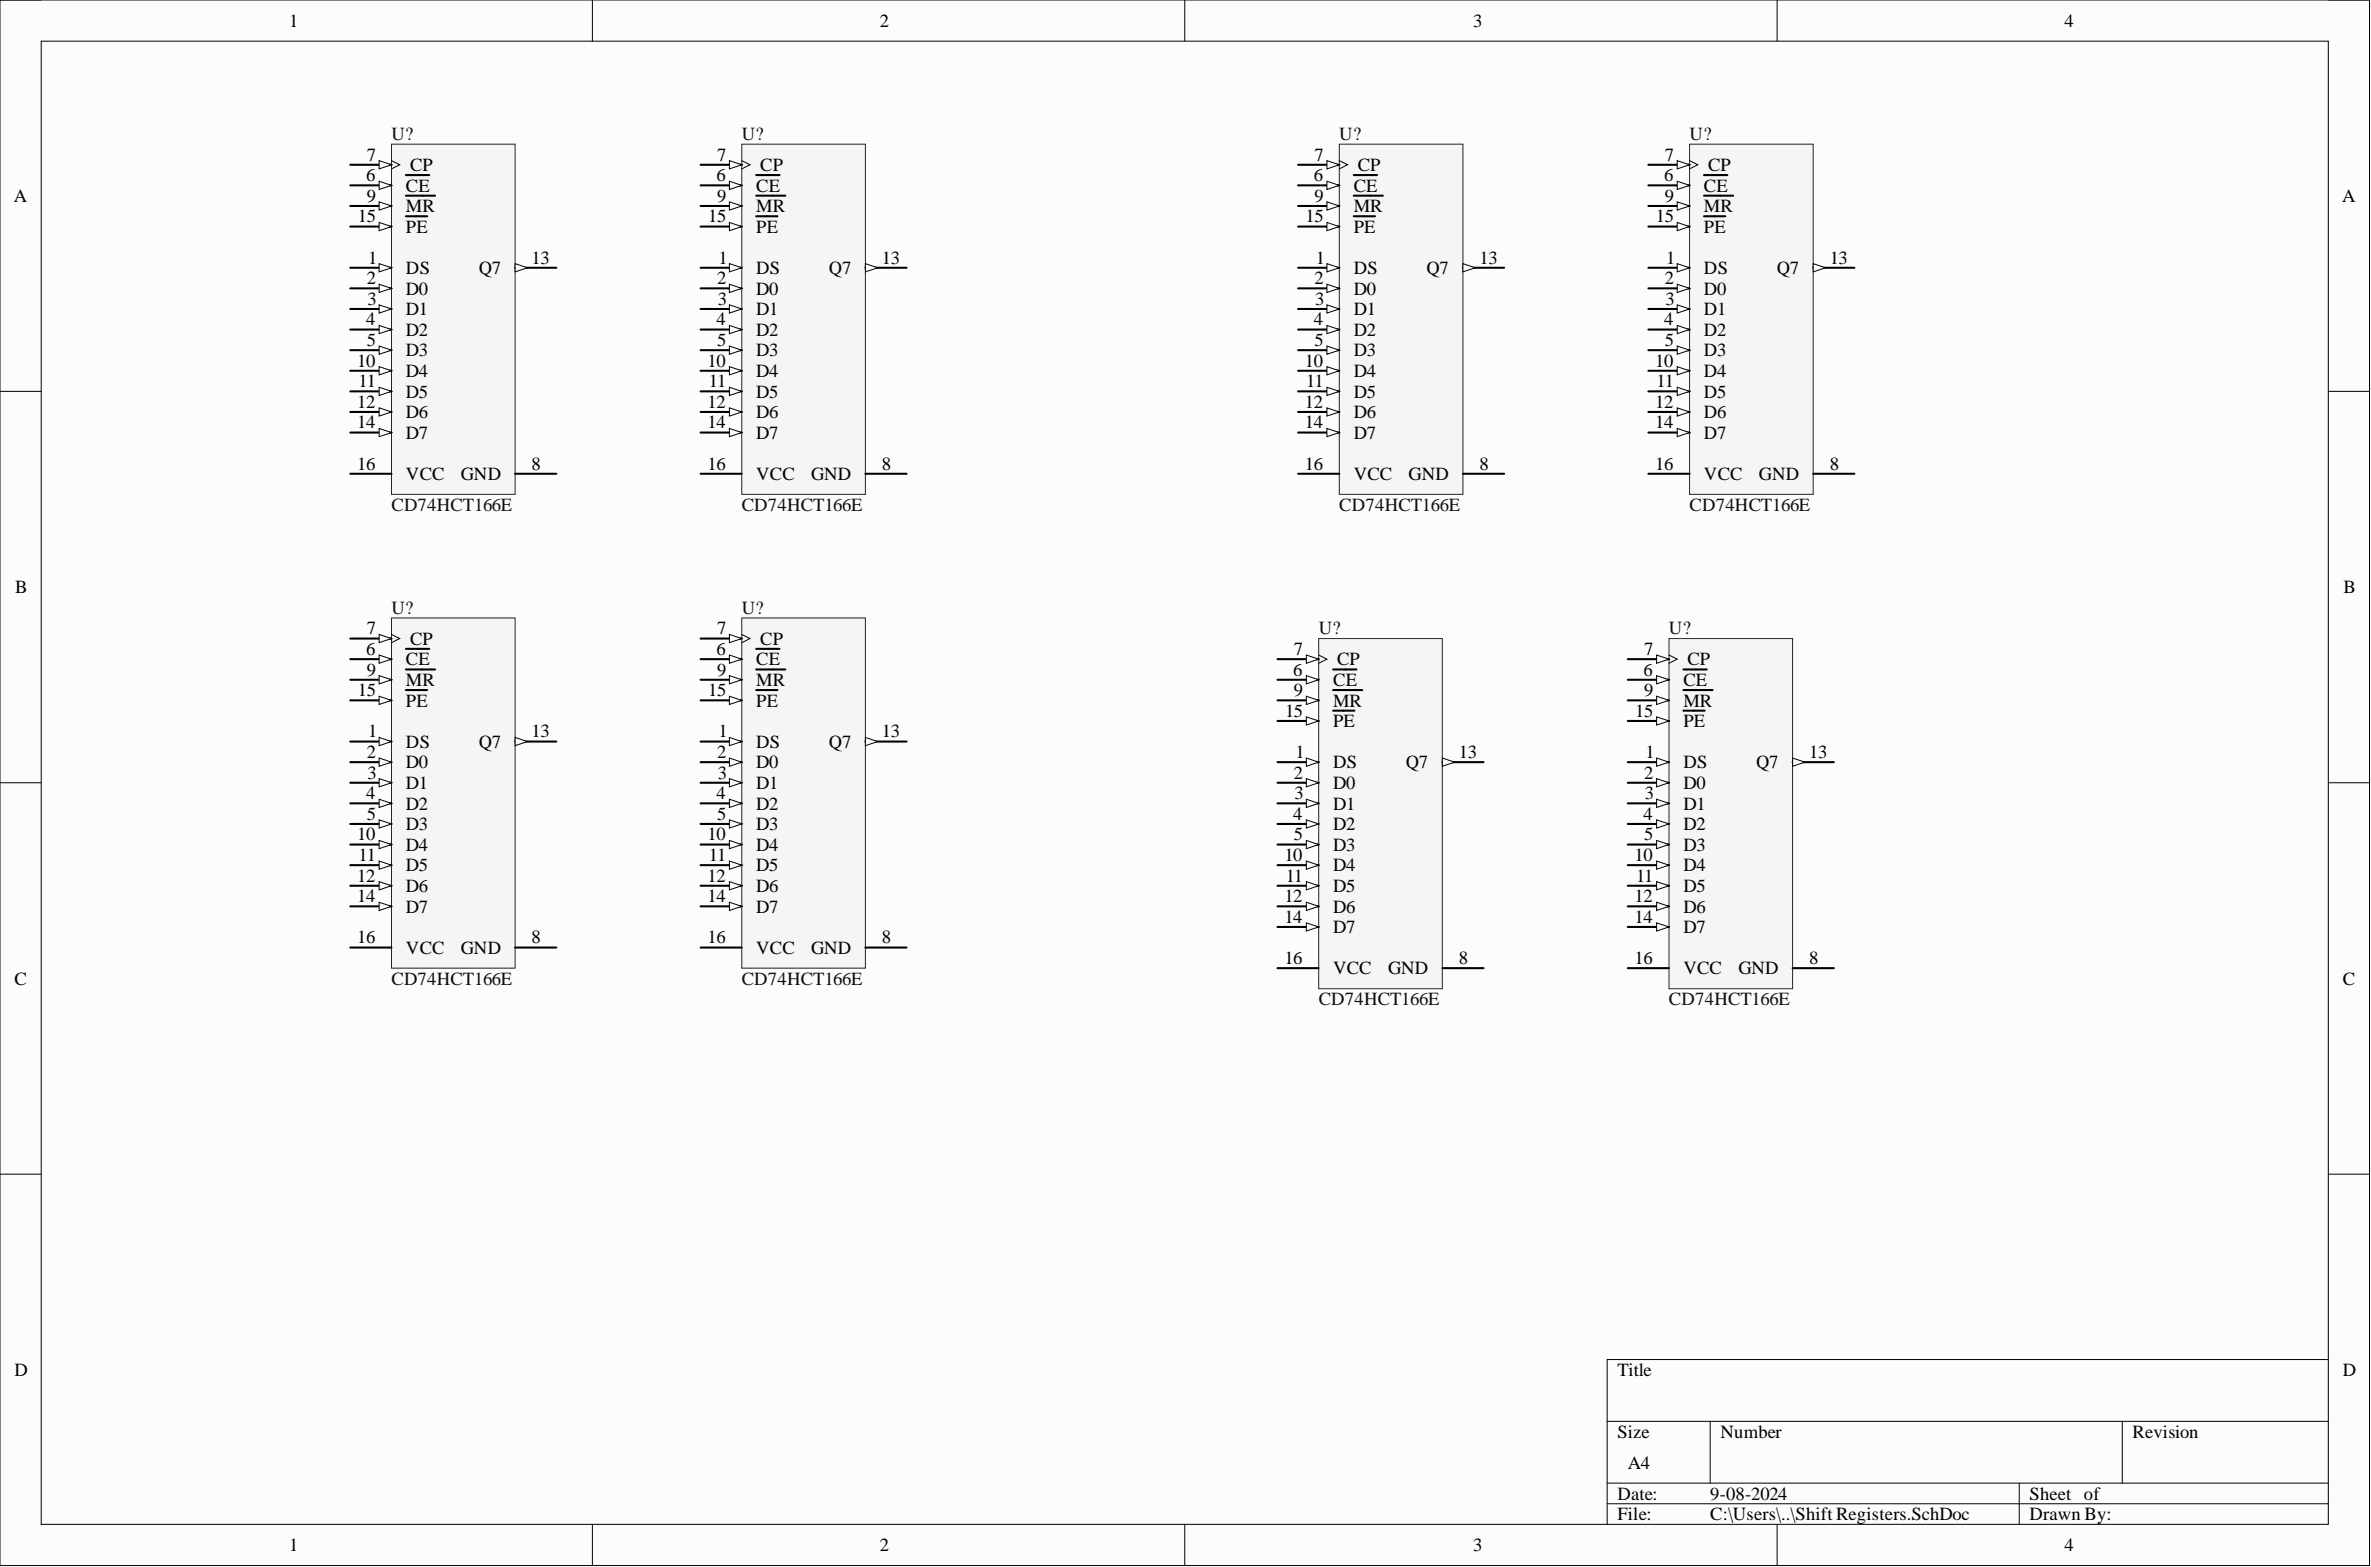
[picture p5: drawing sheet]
<svg xmlns="http://www.w3.org/2000/svg" width="292mm" height="193mm" viewBox="0 0 292 193" stroke-linecap="round" stroke-linejoin="round" font-family="sans-serif">
<defs><g id="words">
<g font-size="2.3">
<text x="35.6" y="3.3">1</text>
<text x="108.4" y="3.3">2</text>
<text x="181.5" y="3.3">3</text>
<text x="254.3" y="3.3">4</text>
<text x="45.1" y="22.3">6</text>
<text x="45.2" y="19.8">7</text>
<text x="50" y="23.6">CE</text>
<text x="50.5" y="21.1">CP</text>
<text x="88.3" y="22.3">6</text>
<text x="88.3" y="19.8">7</text>
<text x="93.2" y="23.6">CE</text>
<text x="93.7" y="21.1">CP</text>
<text x="161.9" y="22.3">6</text>
<text x="162" y="19.8">7</text>
<text x="166.8" y="23.6">CE</text>
<text x="167.3" y="21.1">CP</text>
<text x="205" y="22.3">6</text>
<text x="205.1" y="19.8">7</text>
<text x="209.9" y="23.6">CE</text>
<text x="210.4" y="21.1">CP</text>
<text x="1.7" y="24.9">A</text>
<text x="44.1" y="27.4">15</text>
<text x="45.2" y="24.9">9</text>
<text x="50" y="28.7">PE</text>
<text x="50" y="26.1">MR</text>
<text x="87.2" y="27.4">15</text>
<text x="88.3" y="24.9">9</text>
<text x="93.2" y="28.7">PE</text>
<text x="93.2" y="26.1">MR</text>
<text x="160.9" y="27.4">15</text>
<text x="162" y="24.9">9</text>
<text x="166.8" y="28.7">PE</text>
<text x="166.8" y="26.1">MR</text>
<text x="204" y="27.4">15</text>
<text x="205.1" y="24.9">9</text>
<text x="209.9" y="28.7">PE</text>
<text x="209.9" y="26.1">MR</text>
<text x="288.5" y="24.9">A</text>
<text x="45.2" y="35">2</text>
<text x="45.4" y="32.5">1</text>
<text x="50" y="33.7">DS</text>
<text x="59" y="33.7">Q7</text>
<text x="65.5" y="32.5">13</text>
<text x="88.3" y="35">2</text>
<text x="88.5" y="32.5">1</text>
<text x="93.2" y="33.7">DS</text>
<text x="102.1" y="33.7">Q7</text>
<text x="108.6" y="32.5">13</text>
<text x="162" y="35">2</text>
<text x="162.1" y="32.5">1</text>
<text x="166.8" y="33.7">DS</text>
<text x="175.7" y="33.7">Q7</text>
<text x="182.3" y="32.5">13</text>
<text x="205.1" y="35">2</text>
<text x="205.3" y="32.5">1</text>
<text x="209.9" y="33.7">DS</text>
<text x="218.9" y="33.7">Q7</text>
<text x="225.4" y="32.5">13</text>
<text x="45.1" y="40.1">4</text>
<text x="45.3" y="37.5">3</text>
<text x="50" y="36.3">D0</text>
<text x="50" y="38.8">D1</text>
<text x="50" y="41.3">D2</text>
<text x="88.3" y="40.1">4</text>
<text x="88.4" y="37.5">3</text>
<text x="93.2" y="36.3">D0</text>
<text x="93.2" y="38.8">D1</text>
<text x="93.2" y="41.3">D2</text>
<text x="161.9" y="40.1">4</text>
<text x="162" y="37.5">3</text>
<text x="166.8" y="36.3">D0</text>
<text x="166.8" y="38.8">D1</text>
<text x="166.8" y="41.3">D2</text>
<text x="205" y="40.1">4</text>
<text x="205.2" y="37.5">3</text>
<text x="209.9" y="36.3">D0</text>
<text x="209.9" y="38.8">D1</text>
<text x="209.9" y="41.3">D2</text>
<text x="44" y="45.2">10</text>
<text x="44.2" y="47.7">11</text>
<text x="45.2" y="42.6">5</text>
<text x="50" y="46.4">D4</text>
<text x="50" y="43.9">D3</text>
<text x="87.2" y="45.2">10</text>
<text x="87.3" y="47.7">11</text>
<text x="88.3" y="42.6">5</text>
<text x="93.2" y="46.4">D4</text>
<text x="93.2" y="43.9">D3</text>
<text x="160.8" y="45.2">10</text>
<text x="160.9" y="47.7">11</text>
<text x="162" y="42.6">5</text>
<text x="166.8" y="46.4">D4</text>
<text x="166.8" y="43.9">D3</text>
<text x="203.9" y="45.2">10</text>
<text x="204.1" y="47.7">11</text>
<text x="205.1" y="42.6">5</text>
<text x="209.9" y="46.4">D4</text>
<text x="209.9" y="43.9">D3</text>
<text x="44" y="50.2">12</text>
<text x="44" y="52.8">14</text>
<text x="50" y="49">D5</text>
<text x="50" y="51.5">D6</text>
<text x="87.2" y="50.2">12</text>
<text x="87.2" y="52.8">14</text>
<text x="93.2" y="49">D5</text>
<text x="93.2" y="51.5">D6</text>
<text x="160.8" y="50.2">12</text>
<text x="160.8" y="52.8">14</text>
<text x="166.8" y="49">D5</text>
<text x="166.8" y="51.5">D6</text>
<text x="203.9" y="50.2">12</text>
<text x="203.9" y="52.8">14</text>
<text x="209.9" y="49">D5</text>
<text x="209.9" y="51.5">D6</text>
<text x="44" y="57.8">16</text>
<text x="50" y="54">D7</text>
<text x="50" y="59.1">VCC</text>
<text x="56.8" y="59.1">GND</text>
<text x="65.5" y="57.8">8</text>
<text x="87.2" y="57.8">16</text>
<text x="93.2" y="54">D7</text>
<text x="93.2" y="59.1">VCC</text>
<text x="99.9" y="59.1">GND</text>
<text x="108.6" y="57.8">8</text>
<text x="160.8" y="57.8">16</text>
<text x="166.8" y="54">D7</text>
<text x="166.8" y="59.1">VCC</text>
<text x="173.5" y="59.1">GND</text>
<text x="182.3" y="57.8">8</text>
<text x="203.9" y="57.8">16</text>
<text x="209.9" y="54">D7</text>
<text x="209.9" y="59.1">VCC</text>
<text x="216.7" y="59.1">GND</text>
<text x="225.4" y="57.8">8</text>
<text x="1.9" y="73.1">B</text>
<text x="288.7" y="73.1">B</text>
<text x="45.1" y="80.7">6</text>
<text x="45.2" y="78.1">7</text>
<text x="45.2" y="83.2">9</text>
<text x="50" y="81.9">CE</text>
<text x="50.5" y="79.4">CP</text>
<text x="88.3" y="80.7">6</text>
<text x="88.3" y="78.1">7</text>
<text x="88.3" y="83.2">9</text>
<text x="93.2" y="81.9">CE</text>
<text x="93.7" y="79.4">CP</text>
<text x="159.3" y="83.2">6</text>
<text x="159.4" y="80.7">7</text>
<text x="164.7" y="81.9">CP</text>
<text x="202.5" y="83.2">6</text>
<text x="202.6" y="80.7">7</text>
<text x="207.9" y="81.9">CP</text>
<text x="44.1" y="85.7">15</text>
<text x="50" y="87">PE</text>
<text x="50" y="84.5">MR</text>
<text x="87.2" y="85.7">15</text>
<text x="93.2" y="87">PE</text>
<text x="93.2" y="84.5">MR</text>
<text x="158.3" y="88.3">15</text>
<text x="159.4" y="85.7">9</text>
<text x="164.2" y="89.5">PE</text>
<text x="164.2" y="84.5">CE</text>
<text x="164.2" y="87">MR</text>
<text x="201.5" y="88.3">15</text>
<text x="202.6" y="85.7">9</text>
<text x="207.4" y="89.5">PE</text>
<text x="207.4" y="84.5">CE</text>
<text x="207.4" y="87">MR</text>
<text x="45.2" y="93.3">2</text>
<text x="45.3" y="95.9">3</text>
<text x="45.4" y="90.8">1</text>
<text x="50" y="92.1">DS</text>
<text x="50" y="94.6">D0</text>
<text x="59" y="92.1">Q7</text>
<text x="65.5" y="90.8">13</text>
<text x="88.3" y="93.3">2</text>
<text x="88.4" y="95.9">3</text>
<text x="88.5" y="90.8">1</text>
<text x="93.2" y="92.1">DS</text>
<text x="93.2" y="94.6">D0</text>
<text x="102.1" y="92.1">Q7</text>
<text x="108.6" y="90.8">13</text>
<text x="159.4" y="95.9">2</text>
<text x="159.6" y="93.3">1</text>
<text x="164.2" y="94.6">DS</text>
<text x="173.2" y="94.6">Q7</text>
<text x="179.7" y="93.3">13</text>
<text x="202.6" y="95.9">2</text>
<text x="202.7" y="93.3">1</text>
<text x="207.4" y="94.6">DS</text>
<text x="216.4" y="94.6">Q7</text>
<text x="222.9" y="93.3">13</text>
<text x="45.1" y="98.4">4</text>
<text x="45.2" y="101">5</text>
<text x="50" y="97.2">D1</text>
<text x="50" y="99.7">D2</text>
<text x="88.3" y="98.4">4</text>
<text x="88.3" y="101">5</text>
<text x="93.2" y="97.2">D1</text>
<text x="93.2" y="99.7">D2</text>
<text x="159.3" y="101">4</text>
<text x="159.5" y="98.4">3</text>
<text x="164.2" y="97.2">D0</text>
<text x="164.2" y="99.7">D1</text>
<text x="202.5" y="101">4</text>
<text x="202.7" y="98.4">3</text>
<text x="207.4" y="97.2">D0</text>
<text x="207.4" y="99.7">D1</text>
<text x="44" y="103.5">10</text>
<text x="44.2" y="106">11</text>
<text x="50" y="104.8">D4</text>
<text x="50" y="107.3">D5</text>
<text x="50" y="102.2">D3</text>
<text x="87.2" y="103.5">10</text>
<text x="87.3" y="106">11</text>
<text x="93.2" y="104.8">D4</text>
<text x="93.2" y="107.3">D5</text>
<text x="93.2" y="102.2">D3</text>
<text x="158.2" y="106">10</text>
<text x="159.4" y="103.5">5</text>
<text x="164.2" y="107.3">D4</text>
<text x="164.2" y="102.2">D2</text>
<text x="164.2" y="104.8">D3</text>
<text x="201.4" y="106">10</text>
<text x="202.6" y="103.5">5</text>
<text x="207.4" y="107.3">D4</text>
<text x="207.4" y="102.2">D2</text>
<text x="207.4" y="104.8">D3</text>
<text x="44" y="108.6">12</text>
<text x="44" y="111.1">14</text>
<text x="50" y="109.8">D6</text>
<text x="50" y="112.4">D7</text>
<text x="87.2" y="108.6">12</text>
<text x="87.2" y="111.1">14</text>
<text x="93.2" y="109.8">D6</text>
<text x="93.2" y="112.4">D7</text>
<text x="158.2" y="111.1">12</text>
<text x="158.2" y="113.6">14</text>
<text x="158.4" y="108.6">11</text>
<text x="164.2" y="109.8">D5</text>
<text x="164.2" y="112.4">D6</text>
<text x="201.4" y="111.1">12</text>
<text x="201.4" y="113.6">14</text>
<text x="201.6" y="108.6">11</text>
<text x="207.4" y="109.8">D5</text>
<text x="207.4" y="112.4">D6</text>
<text x="44" y="116.2">16</text>
<text x="50" y="117.4">VCC</text>
<text x="56.8" y="117.4">GND</text>
<text x="65.5" y="116.2">8</text>
<text x="87.2" y="116.2">16</text>
<text x="93.2" y="117.4">VCC</text>
<text x="99.9" y="117.4">GND</text>
<text x="108.6" y="116.2">8</text>
<text x="158.2" y="118.7">16</text>
<text x="164.2" y="114.9">D7</text>
<text x="164.2" y="120">VCC</text>
<text x="171" y="120">GND</text>
<text x="179.7" y="118.7">8</text>
<text x="201.4" y="118.7">16</text>
<text x="207.4" y="114.9">D7</text>
<text x="207.4" y="120">VCC</text>
<text x="214.2" y="120">GND</text>
<text x="222.9" y="118.7">8</text>
<text x="1.8" y="121.3">C</text>
<text x="288.6" y="121.3">C</text>
<text x="1.8" y="169.5">D</text>
<text x="199.3" y="169.5">Title</text>
<text x="288.6" y="169.5">D</text>
<text x="199.3" y="177.1">Size</text>
<text x="212" y="177.1">Number</text>
<text x="262.7" y="177.1">Revision</text>
<text x="199.3" y="184.7">Date:</text>
<text x="200.5" y="180.9">A4</text>
<text x="210.7" y="184.7">9-08-2024</text>
<text x="250" y="184.7">Sheet of</text>
<text x="35.6" y="191">1</text>
<text x="108.4" y="191">2</text>
<text x="181.5" y="191">3</text>
<text x="199.3" y="187.2">File:</text>
<text x="210.7" y="187.2">C:\Users\..\Shift Registers.SchDoc</text>
<text x="250" y="187.2">Drawn By:</text>
<text x="254.3" y="191">4</text>
</g>
<g font-size="2.3" fill="#0e0e0e">
<text x="48.2" y="17.2">U?</text>
<text x="91.4" y="17.2">U?</text>
<text x="165" y="17.2">U?</text>
<text x="208.2" y="17.2">U?</text>
<text x="48.2" y="62.9">CD74HCT166E</text>
<text x="91.4" y="62.9">CD74HCT166E</text>
<text x="165" y="62.9">CD74HCT166E</text>
<text x="208.2" y="62.9">CD74HCT166E</text>
<text x="48.2" y="75.6">U?</text>
<text x="91.4" y="75.6">U?</text>
<text x="162.5" y="78.1">U?</text>
<text x="205.6" y="78.1">U?</text>
<text x="48.2" y="121.3">CD74HCT166E</text>
<text x="91.4" y="121.3">CD74HCT166E</text>
<text x="162.5" y="123.8">CD74HCT166E</text>
<text x="205.6" y="123.8">CD74HCT166E</text>
</g>
</g></defs>
<path d="M0 0h291.9v192.8h-291.9z" fill-rule="evenodd" fill="#fcfcfc"/>
<path d="M0 0h291.9v192.8h-291.9z" fill="none" stroke="#000" stroke-width=".12"/>
<path d="M5.1 5.1h281.7v182.6h-281.7z" fill-rule="evenodd" fill="#fcfcfc"/>
<g fill="none" stroke="#000" stroke-width=".12">
<path d="M0 0h5.1M73 0v5.1M146 0v5.1M218.9 0v5.1M286.8 0h5.1v5.1M5.1 5.1h281.7v182.6h-281.7zM0 48.2h5.1M286.8 48.2h5.1M0 96.4h5.1M286.8 96.4h5.1M0 144.6h5.1M286.8 144.6h5.1"/>
<path d="M198 175h88.8M210.7 175v7.6M261.5 175v7.6M286.8 167.4h-88.8v20.3M73 187.7v5.1M146 187.7v5.1M198 182.6h88.8M198 185.2h88.8M218.9 187.7v5.1M248.8 182.6v5.1M291.9 187.7v5.1"/>
</g>
<path d="M48.2 17.8h15.3v43.1h-15.3z" fill-rule="evenodd" fill="#f5f5f5"/>
<path d="M48.2 17.8h15.3v43.1h-15.3z" fill="none" stroke="#262626" stroke-width=".12"/>
<path d="M43.2 33h5" fill="none" stroke="#000" stroke-width=".25"/>
<path d="M46.7 32.5l1.5 .5-1.5 .5z" fill="#fbfbfb"/>
<path d="M46.7 32.5l1.5 .5-1.5 .5z" fill="none" stroke="#000" stroke-width=".12"/>
<path d="M43.2 45.7h5" fill="none" stroke="#000" stroke-width=".25"/>
<path d="M46.7 45.2l1.5 .5-1.5 .5z" fill="#fbfbfb"/>
<path d="M46.7 45.2l1.5 .5-1.5 .5z" fill="none" stroke="#000" stroke-width=".12"/>
<path d="M43.2 48.2h5" fill="none" stroke="#000" stroke-width=".25"/>
<path d="M46.7 47.7l1.5 .5-1.5 .5z" fill="#fbfbfb"/>
<path d="M46.7 47.7l1.5 .5-1.5 .5z" fill="none" stroke="#000" stroke-width=".12"/>
<path d="M43.2 50.7h5" fill="none" stroke="#000" stroke-width=".25"/>
<path d="M46.7 50.2l1.5 .5-1.5 .5z" fill="#fbfbfb"/>
<path d="M46.7 50.2l1.5 .5-1.5 .5z" fill="none" stroke="#000" stroke-width=".12"/>
<path d="M63.5 33h5" fill="none" stroke="#000" stroke-width=".25"/>
<path d="M63.5 32.5l1.5 .5-1.5 .5z" fill="#fbfbfb"/>
<path d="M63.5 32.5l1.5 .5-1.5 .5z" fill="none" stroke="#000" stroke-width=".12"/>
<path d="M43.2 53.3h5" fill="none" stroke="#000" stroke-width=".25"/>
<path d="M46.7 52.8l1.5 .5-1.5 .5z" fill="#fbfbfb"/>
<path d="M46.7 52.8l1.5 .5-1.5 .5z" fill="none" stroke="#000" stroke-width=".12"/>
<path d="M43.2 27.9h5" fill="none" stroke="#000" stroke-width=".25"/>
<path d="M46.7 27.4l1.5 .5-1.5 .5z" fill="#fbfbfb"/>
<path d="M46.7 27.4l1.5 .5-1.5 .5z" fill="none" stroke="#000" stroke-width=".12"/>
<path d="M43.2 35.5h5M50 26.6h2.6M43.2 58.3h5" fill="none" stroke="#000" stroke-width=".25"/>
<path d="M46.7 35l1.5 .5-1.5 .5z" fill="#fbfbfb"/>
<path d="M46.7 35l1.5 .5-1.5 .5z" fill="none" stroke="#000" stroke-width=".12"/>
<path d="M43.2 38h5" fill="none" stroke="#000" stroke-width=".25"/>
<path d="M46.7 37.5l1.5 .5-1.5 .6z" fill="#fbfbfb"/>
<path d="M46.7 37.5l1.5 .5-1.5 .6z" fill="none" stroke="#000" stroke-width=".12"/>
<path d="M43.2 40.6h5" fill="none" stroke="#000" stroke-width=".25"/>
<path d="M46.7 40.1l1.5 .5-1.5 .5z" fill="#fbfbfb"/>
<path d="M46.7 40.1l1.5 .5-1.5 .5z" fill="none" stroke="#000" stroke-width=".12"/>
<path d="M43.2 43.1h5" fill="none" stroke="#000" stroke-width=".25"/>
<path d="M46.7 42.6l1.5 .5-1.5 .5z" fill="#fbfbfb"/>
<path d="M46.7 42.6l1.5 .5-1.5 .5z" fill="none" stroke="#000" stroke-width=".12"/>
<path d="M43.2 22.8h5" fill="none" stroke="#000" stroke-width=".25"/>
<path d="M46.7 22.3l1.5 .5-1.5 .5z" fill="#fbfbfb"/>
<path d="M46.7 22.3l1.5 .5-1.5 .5z" fill="none" stroke="#000" stroke-width=".12"/>
<path d="M43.2 20.3h5M50 21.6h2.9" fill="none" stroke="#000" stroke-width=".25"/>
<path d="M46.7 19.8l1.5 .5-1.5 .5z" fill="#fbfbfb"/>
<path d="M46.7 19.8l1.5 .5-1.5 .5zM48.2 19.8l1 .5-1 .5" fill="none" stroke="#000" stroke-width=".12"/>
<path d="M43.2 25.4h5M63.5 58.3h5" fill="none" stroke="#000" stroke-width=".25"/>
<path d="M46.7 24.9l1.5 .5-1.5 .5z" fill="#fbfbfb"/>
<path d="M46.7 24.9l1.5 .5-1.5 .5z" fill="none" stroke="#000" stroke-width=".12"/>
<path d="M50 24.1h3.6" fill="none" stroke="#000" stroke-width=".25"/>
<path d="M91.4 17.8h15.2v43.1h-15.2z" fill-rule="evenodd" fill="#f5f5f5"/>
<path d="M91.4 17.8h15.2v43.1h-15.2z" fill="none" stroke="#262626" stroke-width=".12"/>
<path d="M86.3 33h5.1" fill="none" stroke="#000" stroke-width=".25"/>
<path d="M89.9 32.5l1.5 .5-1.5 .5z" fill="#fbfbfb"/>
<path d="M89.9 32.5l1.5 .5-1.5 .5z" fill="none" stroke="#000" stroke-width=".12"/>
<path d="M86.3 45.7h5.1" fill="none" stroke="#000" stroke-width=".25"/>
<path d="M89.9 45.2l1.5 .5-1.5 .5z" fill="#fbfbfb"/>
<path d="M89.9 45.2l1.5 .5-1.5 .5z" fill="none" stroke="#000" stroke-width=".12"/>
<path d="M86.3 48.2h5.1" fill="none" stroke="#000" stroke-width=".25"/>
<path d="M89.9 47.7l1.5 .5-1.5 .5z" fill="#fbfbfb"/>
<path d="M89.9 47.7l1.5 .5-1.5 .5z" fill="none" stroke="#000" stroke-width=".12"/>
<path d="M86.3 50.7h5.1" fill="none" stroke="#000" stroke-width=".25"/>
<path d="M89.9 50.2l1.5 .5-1.5 .5z" fill="#fbfbfb"/>
<path d="M89.9 50.2l1.5 .5-1.5 .5z" fill="none" stroke="#000" stroke-width=".12"/>
<path d="M106.6 33h5.1" fill="none" stroke="#000" stroke-width=".25"/>
<path d="M106.6 32.5l1.5 .5-1.5 .5z" fill="#fbfbfb"/>
<path d="M106.6 32.5l1.5 .5-1.5 .5z" fill="none" stroke="#000" stroke-width=".12"/>
<path d="M86.3 53.3h5.1" fill="none" stroke="#000" stroke-width=".25"/>
<path d="M89.9 52.8l1.5 .5-1.5 .5z" fill="#fbfbfb"/>
<path d="M89.9 52.8l1.5 .5-1.5 .5z" fill="none" stroke="#000" stroke-width=".12"/>
<path d="M86.3 27.9h5.1" fill="none" stroke="#000" stroke-width=".25"/>
<path d="M89.9 27.4l1.5 .5-1.5 .5z" fill="#fbfbfb"/>
<path d="M89.9 27.4l1.5 .5-1.5 .5z" fill="none" stroke="#000" stroke-width=".12"/>
<path d="M86.3 35.5h5.1M93.2 26.6h2.6M86.3 58.3h5.1" fill="none" stroke="#000" stroke-width=".25"/>
<path d="M89.9 35l1.5 .5-1.5 .5z" fill="#fbfbfb"/>
<path d="M89.9 35l1.5 .5-1.5 .5z" fill="none" stroke="#000" stroke-width=".12"/>
<path d="M86.3 38h5.1" fill="none" stroke="#000" stroke-width=".25"/>
<path d="M89.9 37.5l1.5 .5-1.5 .6z" fill="#fbfbfb"/>
<path d="M89.9 37.5l1.5 .5-1.5 .6z" fill="none" stroke="#000" stroke-width=".12"/>
<path d="M86.3 40.6h5.1" fill="none" stroke="#000" stroke-width=".25"/>
<path d="M89.9 40.1l1.5 .5-1.5 .5z" fill="#fbfbfb"/>
<path d="M89.9 40.1l1.5 .5-1.5 .5z" fill="none" stroke="#000" stroke-width=".12"/>
<path d="M86.3 43.1h5.1" fill="none" stroke="#000" stroke-width=".25"/>
<path d="M89.9 42.6l1.5 .5-1.5 .5z" fill="#fbfbfb"/>
<path d="M89.9 42.6l1.5 .5-1.5 .5z" fill="none" stroke="#000" stroke-width=".12"/>
<path d="M86.3 22.8h5.1" fill="none" stroke="#000" stroke-width=".25"/>
<path d="M89.9 22.3l1.5 .5-1.5 .5z" fill="#fbfbfb"/>
<path d="M89.9 22.3l1.5 .5-1.5 .5z" fill="none" stroke="#000" stroke-width=".12"/>
<path d="M86.3 20.3h5.1M93.2 21.6h2.8" fill="none" stroke="#000" stroke-width=".25"/>
<path d="M89.9 19.8l1.5 .5-1.5 .5z" fill="#fbfbfb"/>
<path d="M89.9 19.8l1.5 .5-1.5 .5zM91.4 19.8l1 .5-1 .5" fill="none" stroke="#000" stroke-width=".12"/>
<path d="M86.3 25.4h5.1M106.6 58.3h5.1" fill="none" stroke="#000" stroke-width=".25"/>
<path d="M89.9 24.9l1.5 .5-1.5 .5z" fill="#fbfbfb"/>
<path d="M89.9 24.9l1.5 .5-1.5 .5z" fill="none" stroke="#000" stroke-width=".12"/>
<path d="M93.2 24.1h3.6" fill="none" stroke="#000" stroke-width=".25"/>
<path d="M48.2 76.1h15.3v43.1h-15.3z" fill-rule="evenodd" fill="#f5f5f5"/>
<path d="M48.2 76.1h15.3v43.1h-15.3z" fill="none" stroke="#262626" stroke-width=".12"/>
<path d="M43.2 91.3h5" fill="none" stroke="#000" stroke-width=".25"/>
<path d="M46.7 90.8l1.5 .5-1.5 .5z" fill="#fbfbfb"/>
<path d="M46.7 90.8l1.5 .5-1.5 .5z" fill="none" stroke="#000" stroke-width=".12"/>
<path d="M43.2 104h5" fill="none" stroke="#000" stroke-width=".25"/>
<path d="M46.7 103.5l1.5 .5-1.5 .5z" fill="#fbfbfb"/>
<path d="M46.7 103.5l1.5 .5-1.5 .5z" fill="none" stroke="#000" stroke-width=".12"/>
<path d="M43.2 106.5h5" fill="none" stroke="#000" stroke-width=".25"/>
<path d="M46.7 106l1.5 .5-1.5 .5z" fill="#fbfbfb"/>
<path d="M46.7 106l1.5 .5-1.5 .5z" fill="none" stroke="#000" stroke-width=".12"/>
<path d="M43.2 109.1h5" fill="none" stroke="#000" stroke-width=".25"/>
<path d="M46.7 108.6l1.5 .5-1.5 .5z" fill="#fbfbfb"/>
<path d="M46.7 108.6l1.5 .5-1.5 .5z" fill="none" stroke="#000" stroke-width=".12"/>
<path d="M63.5 91.3h5" fill="none" stroke="#000" stroke-width=".25"/>
<path d="M63.5 90.8l1.5 .5-1.5 .5z" fill="#fbfbfb"/>
<path d="M63.5 90.8l1.5 .5-1.5 .5z" fill="none" stroke="#000" stroke-width=".12"/>
<path d="M43.2 111.6h5" fill="none" stroke="#000" stroke-width=".25"/>
<path d="M46.7 111.1l1.5 .5-1.5 .5z" fill="#fbfbfb"/>
<path d="M46.7 111.1l1.5 .5-1.5 .5z" fill="none" stroke="#000" stroke-width=".12"/>
<path d="M43.2 86.2h5" fill="none" stroke="#000" stroke-width=".25"/>
<path d="M46.7 85.7l1.5 .5-1.5 .6z" fill="#fbfbfb"/>
<path d="M46.7 85.7l1.5 .5-1.5 .6z" fill="none" stroke="#000" stroke-width=".12"/>
<path d="M43.2 93.9h5M50 85h2.6M43.2 116.7h5" fill="none" stroke="#000" stroke-width=".25"/>
<path d="M46.7 93.3l1.5 .6-1.5 .5z" fill="#fbfbfb"/>
<path d="M46.7 93.3l1.5 .6-1.5 .5z" fill="none" stroke="#000" stroke-width=".12"/>
<path d="M43.2 96.4h5" fill="none" stroke="#000" stroke-width=".25"/>
<path d="M46.7 95.9l1.5 .5-1.5 .5z" fill="#fbfbfb"/>
<path d="M46.7 95.9l1.5 .5-1.5 .5z" fill="none" stroke="#000" stroke-width=".12"/>
<path d="M43.2 98.9h5" fill="none" stroke="#000" stroke-width=".25"/>
<path d="M46.7 98.4l1.5 .5-1.5 .5z" fill="#fbfbfb"/>
<path d="M46.7 98.4l1.5 .5-1.5 .5z" fill="none" stroke="#000" stroke-width=".12"/>
<path d="M43.2 101.5h5" fill="none" stroke="#000" stroke-width=".25"/>
<path d="M46.7 101l1.5 .5-1.5 .5z" fill="#fbfbfb"/>
<path d="M46.7 101l1.5 .5-1.5 .5z" fill="none" stroke="#000" stroke-width=".12"/>
<path d="M43.2 81.2h5" fill="none" stroke="#000" stroke-width=".25"/>
<path d="M46.7 80.7l1.5 .5-1.5 .5z" fill="#fbfbfb"/>
<path d="M46.7 80.7l1.5 .5-1.5 .5z" fill="none" stroke="#000" stroke-width=".12"/>
<path d="M43.2 78.6h5M50 79.9h2.9" fill="none" stroke="#000" stroke-width=".25"/>
<path d="M46.7 78.1l1.5 .5-1.5 .5z" fill="#fbfbfb"/>
<path d="M46.7 78.1l1.5 .5-1.5 .5zM48.2 78.1l1 .5-1 .5" fill="none" stroke="#000" stroke-width=".12"/>
<path d="M43.2 83.7h5M63.5 116.7h5" fill="none" stroke="#000" stroke-width=".25"/>
<path d="M46.7 83.2l1.5 .5-1.5 .5z" fill="#fbfbfb"/>
<path d="M46.7 83.2l1.5 .5-1.5 .5z" fill="none" stroke="#000" stroke-width=".12"/>
<path d="M50 82.4h3.6" fill="none" stroke="#000" stroke-width=".25"/>
<path d="M91.4 76.1h15.2v43.1h-15.2z" fill-rule="evenodd" fill="#f5f5f5"/>
<path d="M91.4 76.1h15.2v43.1h-15.2z" fill="none" stroke="#262626" stroke-width=".12"/>
<path d="M86.3 91.3h5.1" fill="none" stroke="#000" stroke-width=".25"/>
<path d="M89.9 90.8l1.5 .5-1.5 .5z" fill="#fbfbfb"/>
<path d="M89.9 90.8l1.5 .5-1.5 .5z" fill="none" stroke="#000" stroke-width=".12"/>
<path d="M86.3 104h5.1" fill="none" stroke="#000" stroke-width=".25"/>
<path d="M89.9 103.5l1.5 .5-1.5 .5z" fill="#fbfbfb"/>
<path d="M89.9 103.5l1.5 .5-1.5 .5z" fill="none" stroke="#000" stroke-width=".12"/>
<path d="M86.3 106.5h5.1" fill="none" stroke="#000" stroke-width=".25"/>
<path d="M89.9 106l1.5 .5-1.5 .5z" fill="#fbfbfb"/>
<path d="M89.9 106l1.5 .5-1.5 .5z" fill="none" stroke="#000" stroke-width=".12"/>
<path d="M86.3 109.1h5.1" fill="none" stroke="#000" stroke-width=".25"/>
<path d="M89.9 108.6l1.5 .5-1.5 .5z" fill="#fbfbfb"/>
<path d="M89.9 108.6l1.5 .5-1.5 .5z" fill="none" stroke="#000" stroke-width=".12"/>
<path d="M106.6 91.3h5.1" fill="none" stroke="#000" stroke-width=".25"/>
<path d="M106.6 90.8l1.5 .5-1.5 .5z" fill="#fbfbfb"/>
<path d="M106.6 90.8l1.5 .5-1.5 .5z" fill="none" stroke="#000" stroke-width=".12"/>
<path d="M86.3 111.6h5.1" fill="none" stroke="#000" stroke-width=".25"/>
<path d="M89.9 111.1l1.5 .5-1.5 .5z" fill="#fbfbfb"/>
<path d="M89.9 111.1l1.5 .5-1.5 .5z" fill="none" stroke="#000" stroke-width=".12"/>
<path d="M86.3 86.2h5.1" fill="none" stroke="#000" stroke-width=".25"/>
<path d="M89.9 85.7l1.5 .5-1.5 .6z" fill="#fbfbfb"/>
<path d="M89.9 85.7l1.5 .5-1.5 .6z" fill="none" stroke="#000" stroke-width=".12"/>
<path d="M86.3 93.9h5.1M93.2 85h2.6M86.3 116.7h5.1" fill="none" stroke="#000" stroke-width=".25"/>
<path d="M89.9 93.3l1.5 .6-1.5 .5z" fill="#fbfbfb"/>
<path d="M89.9 93.3l1.5 .6-1.5 .5z" fill="none" stroke="#000" stroke-width=".12"/>
<path d="M86.3 96.4h5.1" fill="none" stroke="#000" stroke-width=".25"/>
<path d="M89.9 95.9l1.5 .5-1.5 .5z" fill="#fbfbfb"/>
<path d="M89.9 95.9l1.5 .5-1.5 .5z" fill="none" stroke="#000" stroke-width=".12"/>
<path d="M86.3 98.9h5.1" fill="none" stroke="#000" stroke-width=".25"/>
<path d="M89.9 98.4l1.5 .5-1.5 .5z" fill="#fbfbfb"/>
<path d="M89.9 98.4l1.5 .5-1.5 .5z" fill="none" stroke="#000" stroke-width=".12"/>
<path d="M86.3 101.5h5.1" fill="none" stroke="#000" stroke-width=".25"/>
<path d="M89.9 101l1.5 .5-1.5 .5z" fill="#fbfbfb"/>
<path d="M89.9 101l1.5 .5-1.5 .5z" fill="none" stroke="#000" stroke-width=".12"/>
<path d="M86.3 81.2h5.1" fill="none" stroke="#000" stroke-width=".25"/>
<path d="M89.9 80.7l1.5 .5-1.5 .5z" fill="#fbfbfb"/>
<path d="M89.9 80.7l1.5 .5-1.5 .5z" fill="none" stroke="#000" stroke-width=".12"/>
<path d="M86.3 78.6h5.1M93.2 79.9h2.8" fill="none" stroke="#000" stroke-width=".25"/>
<path d="M89.9 78.1l1.5 .5-1.5 .5z" fill="#fbfbfb"/>
<path d="M89.9 78.1l1.5 .5-1.5 .5zM91.4 78.1l1 .5-1 .5" fill="none" stroke="#000" stroke-width=".12"/>
<path d="M86.3 83.7h5.1M106.6 116.7h5.1" fill="none" stroke="#000" stroke-width=".25"/>
<path d="M89.9 83.2l1.5 .5-1.5 .5z" fill="#fbfbfb"/>
<path d="M89.9 83.2l1.5 .5-1.5 .5z" fill="none" stroke="#000" stroke-width=".12"/>
<path d="M93.2 82.4h3.6" fill="none" stroke="#000" stroke-width=".25"/>
<path d="M162.5 78.6h15.2v43.2h-15.2z" fill-rule="evenodd" fill="#f5f5f5"/>
<path d="M162.5 78.6h15.2v43.2h-15.2z" fill="none" stroke="#262626" stroke-width=".12"/>
<path d="M157.4 93.9h5.1" fill="none" stroke="#000" stroke-width=".25"/>
<path d="M160.9 93.3l1.6 .6-1.6 .5z" fill="#fbfbfb"/>
<path d="M160.9 93.3l1.6 .6-1.6 .5z" fill="none" stroke="#000" stroke-width=".12"/>
<path d="M157.4 106.5h5.1" fill="none" stroke="#000" stroke-width=".25"/>
<path d="M160.9 106l1.6 .5-1.6 .5z" fill="#fbfbfb"/>
<path d="M160.9 106l1.6 .5-1.6 .5z" fill="none" stroke="#000" stroke-width=".12"/>
<path d="M157.4 109.1h5.1" fill="none" stroke="#000" stroke-width=".25"/>
<path d="M160.9 108.6l1.6 .5-1.6 .5z" fill="#fbfbfb"/>
<path d="M160.9 108.6l1.6 .5-1.6 .5z" fill="none" stroke="#000" stroke-width=".12"/>
<path d="M157.4 111.6h5.1" fill="none" stroke="#000" stroke-width=".25"/>
<path d="M160.9 111.1l1.6 .5-1.6 .5z" fill="#fbfbfb"/>
<path d="M160.9 111.1l1.6 .5-1.6 .5z" fill="none" stroke="#000" stroke-width=".12"/>
<path d="M177.7 93.9h5.1" fill="none" stroke="#000" stroke-width=".25"/>
<path d="M177.7 93.3l1.5 .6-1.5 .5z" fill="#fbfbfb"/>
<path d="M177.7 93.3l1.5 .6-1.5 .5z" fill="none" stroke="#000" stroke-width=".12"/>
<path d="M157.4 114.2h5.1" fill="none" stroke="#000" stroke-width=".25"/>
<path d="M160.9 113.6l1.6 .6-1.6 .5z" fill="#fbfbfb"/>
<path d="M160.9 113.6l1.6 .6-1.6 .5z" fill="none" stroke="#000" stroke-width=".12"/>
<path d="M157.4 88.8h5.1" fill="none" stroke="#000" stroke-width=".25"/>
<path d="M160.9 88.3l1.6 .5-1.6 .5z" fill="#fbfbfb"/>
<path d="M160.9 88.3l1.6 .5-1.6 .5z" fill="none" stroke="#000" stroke-width=".12"/>
<path d="M157.4 96.4h5.1M164.2 87.5h2.7M157.4 119.2h5.1" fill="none" stroke="#000" stroke-width=".25"/>
<path d="M160.9 95.9l1.6 .5-1.6 .5z" fill="#fbfbfb"/>
<path d="M160.9 95.9l1.6 .5-1.6 .5z" fill="none" stroke="#000" stroke-width=".12"/>
<path d="M157.4 98.9h5.1" fill="none" stroke="#000" stroke-width=".25"/>
<path d="M160.9 98.4l1.6 .5-1.6 .5z" fill="#fbfbfb"/>
<path d="M160.9 98.4l1.6 .5-1.6 .5z" fill="none" stroke="#000" stroke-width=".12"/>
<path d="M157.4 101.5h5.1" fill="none" stroke="#000" stroke-width=".25"/>
<path d="M160.9 101l1.6 .5-1.6 .5z" fill="#fbfbfb"/>
<path d="M160.9 101l1.6 .5-1.6 .5z" fill="none" stroke="#000" stroke-width=".12"/>
<path d="M157.4 104h5.1" fill="none" stroke="#000" stroke-width=".25"/>
<path d="M160.9 103.5l1.6 .5-1.6 .5z" fill="#fbfbfb"/>
<path d="M160.9 103.5l1.6 .5-1.6 .5z" fill="none" stroke="#000" stroke-width=".12"/>
<path d="M157.4 83.7h5.1" fill="none" stroke="#000" stroke-width=".25"/>
<path d="M160.9 83.2l1.6 .5-1.6 .5z" fill="#fbfbfb"/>
<path d="M160.9 83.2l1.6 .5-1.6 .5z" fill="none" stroke="#000" stroke-width=".12"/>
<path d="M157.4 81.2h5.1M164.2 82.4h2.9" fill="none" stroke="#000" stroke-width=".25"/>
<path d="M160.9 80.7l1.6 .5-1.6 .5z" fill="#fbfbfb"/>
<path d="M160.9 80.7l1.6 .5-1.6 .5zM162.5 80.7l1 .5-1 .5" fill="none" stroke="#000" stroke-width=".12"/>
<path d="M157.4 86.2h5.1M177.7 119.2h5.1" fill="none" stroke="#000" stroke-width=".25"/>
<path d="M160.9 85.7l1.6 .5-1.6 .6z" fill="#fbfbfb"/>
<path d="M160.9 85.7l1.6 .5-1.6 .6z" fill="none" stroke="#000" stroke-width=".12"/>
<path d="M164.2 85h3.6" fill="none" stroke="#000" stroke-width=".25"/>
<path d="M205.6 78.6h15.2v43.2h-15.2z" fill-rule="evenodd" fill="#f5f5f5"/>
<path d="M205.6 78.6h15.2v43.2h-15.2z" fill="none" stroke="#262626" stroke-width=".12"/>
<path d="M200.5 93.9h5.1" fill="none" stroke="#000" stroke-width=".25"/>
<path d="M204.1 93.3l1.5 .6-1.5 .5z" fill="#fbfbfb"/>
<path d="M204.1 93.3l1.5 .6-1.5 .5z" fill="none" stroke="#000" stroke-width=".12"/>
<path d="M200.5 106.5h5.1" fill="none" stroke="#000" stroke-width=".25"/>
<path d="M204.1 106l1.5 .5-1.5 .5z" fill="#fbfbfb"/>
<path d="M204.1 106l1.5 .5-1.5 .5z" fill="none" stroke="#000" stroke-width=".12"/>
<path d="M200.5 109.1h5.1" fill="none" stroke="#000" stroke-width=".25"/>
<path d="M204.1 108.6l1.5 .5-1.5 .5z" fill="#fbfbfb"/>
<path d="M204.1 108.6l1.5 .5-1.5 .5z" fill="none" stroke="#000" stroke-width=".12"/>
<path d="M200.5 111.6h5.1" fill="none" stroke="#000" stroke-width=".25"/>
<path d="M204.1 111.1l1.5 .5-1.5 .5z" fill="#fbfbfb"/>
<path d="M204.1 111.1l1.5 .5-1.5 .5z" fill="none" stroke="#000" stroke-width=".12"/>
<path d="M220.8 93.9h5.1" fill="none" stroke="#000" stroke-width=".25"/>
<path d="M220.8 93.3l1.6 .6-1.6 .5z" fill="#fbfbfb"/>
<path d="M220.8 93.3l1.6 .6-1.6 .5z" fill="none" stroke="#000" stroke-width=".12"/>
<path d="M200.5 114.2h5.1" fill="none" stroke="#000" stroke-width=".25"/>
<path d="M204.1 113.6l1.5 .6-1.5 .5z" fill="#fbfbfb"/>
<path d="M204.1 113.6l1.5 .6-1.5 .5z" fill="none" stroke="#000" stroke-width=".12"/>
<path d="M200.5 88.8h5.1" fill="none" stroke="#000" stroke-width=".25"/>
<path d="M204.1 88.3l1.5 .5-1.5 .5z" fill="#fbfbfb"/>
<path d="M204.1 88.3l1.5 .5-1.5 .5z" fill="none" stroke="#000" stroke-width=".12"/>
<path d="M200.5 96.4h5.1M207.4 87.5h2.6M200.5 119.2h5.1" fill="none" stroke="#000" stroke-width=".25"/>
<path d="M204.1 95.9l1.5 .5-1.5 .5z" fill="#fbfbfb"/>
<path d="M204.1 95.9l1.5 .5-1.5 .5z" fill="none" stroke="#000" stroke-width=".12"/>
<path d="M200.5 98.9h5.1" fill="none" stroke="#000" stroke-width=".25"/>
<path d="M204.1 98.4l1.5 .5-1.5 .5z" fill="#fbfbfb"/>
<path d="M204.1 98.4l1.5 .5-1.5 .5z" fill="none" stroke="#000" stroke-width=".12"/>
<path d="M200.5 101.5h5.1" fill="none" stroke="#000" stroke-width=".25"/>
<path d="M204.1 101l1.5 .5-1.5 .5z" fill="#fbfbfb"/>
<path d="M204.1 101l1.5 .5-1.5 .5z" fill="none" stroke="#000" stroke-width=".12"/>
<path d="M200.5 104h5.1" fill="none" stroke="#000" stroke-width=".25"/>
<path d="M204.1 103.5l1.5 .5-1.5 .5z" fill="#fbfbfb"/>
<path d="M204.1 103.5l1.5 .5-1.5 .5z" fill="none" stroke="#000" stroke-width=".12"/>
<path d="M200.5 83.7h5.1" fill="none" stroke="#000" stroke-width=".25"/>
<path d="M204.1 83.2l1.5 .5-1.5 .5z" fill="#fbfbfb"/>
<path d="M204.1 83.2l1.5 .5-1.5 .5z" fill="none" stroke="#000" stroke-width=".12"/>
<path d="M200.5 81.2h5.1M207.4 82.4h2.9" fill="none" stroke="#000" stroke-width=".25"/>
<path d="M204.1 80.7l1.5 .5-1.5 .5z" fill="#fbfbfb"/>
<path d="M204.1 80.7l1.5 .5-1.5 .5zM205.6 80.7l1 .5-1 .5" fill="none" stroke="#000" stroke-width=".12"/>
<path d="M200.5 86.2h5.1M220.8 119.2h5.1" fill="none" stroke="#000" stroke-width=".25"/>
<path d="M204.1 85.7l1.5 .5-1.5 .6z" fill="#fbfbfb"/>
<path d="M204.1 85.7l1.5 .5-1.5 .6z" fill="none" stroke="#000" stroke-width=".12"/>
<path d="M207.4 85h3.6" fill="none" stroke="#000" stroke-width=".25"/>
<path d="M165 17.8h15.2v43.1h-15.2z" fill-rule="evenodd" fill="#f5f5f5"/>
<path d="M165 17.8h15.2v43.1h-15.2z" fill="none" stroke="#262626" stroke-width=".12"/>
<path d="M159.9 33h5.1" fill="none" stroke="#000" stroke-width=".25"/>
<path d="M163.5 32.5l1.5 .5-1.5 .5z" fill="#fbfbfb"/>
<path d="M163.5 32.5l1.5 .5-1.5 .5z" fill="none" stroke="#000" stroke-width=".12"/>
<path d="M159.9 45.7h5.1" fill="none" stroke="#000" stroke-width=".25"/>
<path d="M163.5 45.2l1.5 .5-1.5 .5z" fill="#fbfbfb"/>
<path d="M163.5 45.2l1.5 .5-1.5 .5z" fill="none" stroke="#000" stroke-width=".12"/>
<path d="M159.9 48.2h5.1" fill="none" stroke="#000" stroke-width=".25"/>
<path d="M163.5 47.7l1.5 .5-1.5 .5z" fill="#fbfbfb"/>
<path d="M163.5 47.7l1.5 .5-1.5 .5z" fill="none" stroke="#000" stroke-width=".12"/>
<path d="M159.9 50.7h5.1" fill="none" stroke="#000" stroke-width=".25"/>
<path d="M163.5 50.2l1.5 .5-1.5 .5z" fill="#fbfbfb"/>
<path d="M163.5 50.2l1.5 .5-1.5 .5z" fill="none" stroke="#000" stroke-width=".12"/>
<path d="M180.2 33h5.1" fill="none" stroke="#000" stroke-width=".25"/>
<path d="M180.2 32.5l1.6 .5-1.6 .5z" fill="#fbfbfb"/>
<path d="M180.2 32.5l1.6 .5-1.6 .5z" fill="none" stroke="#000" stroke-width=".12"/>
<path d="M159.9 53.3h5.1" fill="none" stroke="#000" stroke-width=".25"/>
<path d="M163.5 52.8l1.5 .5-1.5 .5z" fill="#fbfbfb"/>
<path d="M163.5 52.8l1.5 .5-1.5 .5z" fill="none" stroke="#000" stroke-width=".12"/>
<path d="M159.9 27.9h5.1" fill="none" stroke="#000" stroke-width=".25"/>
<path d="M163.5 27.4l1.5 .5-1.5 .5z" fill="#fbfbfb"/>
<path d="M163.5 27.4l1.5 .5-1.5 .5z" fill="none" stroke="#000" stroke-width=".12"/>
<path d="M159.9 35.5h5.1M166.8 26.6h2.6M159.9 58.3h5.1" fill="none" stroke="#000" stroke-width=".25"/>
<path d="M163.5 35l1.5 .5-1.5 .5z" fill="#fbfbfb"/>
<path d="M163.5 35l1.5 .5-1.5 .5z" fill="none" stroke="#000" stroke-width=".12"/>
<path d="M159.9 38h5.1" fill="none" stroke="#000" stroke-width=".25"/>
<path d="M163.5 37.5l1.5 .5-1.5 .6z" fill="#fbfbfb"/>
<path d="M163.5 37.5l1.5 .5-1.5 .6z" fill="none" stroke="#000" stroke-width=".12"/>
<path d="M159.9 40.6h5.1" fill="none" stroke="#000" stroke-width=".25"/>
<path d="M163.5 40.1l1.5 .5-1.5 .5z" fill="#fbfbfb"/>
<path d="M163.5 40.1l1.5 .5-1.5 .5z" fill="none" stroke="#000" stroke-width=".12"/>
<path d="M159.9 43.1h5.1" fill="none" stroke="#000" stroke-width=".25"/>
<path d="M163.5 42.6l1.5 .5-1.5 .5z" fill="#fbfbfb"/>
<path d="M163.5 42.6l1.5 .5-1.5 .5z" fill="none" stroke="#000" stroke-width=".12"/>
<path d="M159.9 22.8h5.1" fill="none" stroke="#000" stroke-width=".25"/>
<path d="M163.5 22.3l1.5 .5-1.5 .5z" fill="#fbfbfb"/>
<path d="M163.5 22.3l1.5 .5-1.5 .5z" fill="none" stroke="#000" stroke-width=".12"/>
<path d="M159.9 20.3h5.1M166.8 21.6h2.9" fill="none" stroke="#000" stroke-width=".25"/>
<path d="M163.5 19.8l1.5 .5-1.5 .5z" fill="#fbfbfb"/>
<path d="M163.5 19.8l1.5 .5-1.5 .5zM165 19.8l1 .5-1 .5" fill="none" stroke="#000" stroke-width=".12"/>
<path d="M159.9 25.4h5.1M180.2 58.3h5.1" fill="none" stroke="#000" stroke-width=".25"/>
<path d="M163.5 24.9l1.5 .5-1.5 .5z" fill="#fbfbfb"/>
<path d="M163.5 24.9l1.5 .5-1.5 .5z" fill="none" stroke="#000" stroke-width=".12"/>
<path d="M166.8 24.1h3.6" fill="none" stroke="#000" stroke-width=".25"/>
<path d="M208.2 17.8h15.2v43.1h-15.2z" fill-rule="evenodd" fill="#f5f5f5"/>
<path d="M208.2 17.8h15.2v43.1h-15.2z" fill="none" stroke="#262626" stroke-width=".12"/>
<path d="M203.1 33h5.1" fill="none" stroke="#000" stroke-width=".25"/>
<path d="M206.6 32.5l1.6 .5-1.6 .5z" fill="#fbfbfb"/>
<path d="M206.6 32.5l1.6 .5-1.6 .5z" fill="none" stroke="#000" stroke-width=".12"/>
<path d="M203.1 45.7h5.1" fill="none" stroke="#000" stroke-width=".25"/>
<path d="M206.6 45.2l1.6 .5-1.6 .5z" fill="#fbfbfb"/>
<path d="M206.6 45.2l1.6 .5-1.6 .5z" fill="none" stroke="#000" stroke-width=".12"/>
<path d="M203.1 48.2h5.1" fill="none" stroke="#000" stroke-width=".25"/>
<path d="M206.6 47.7l1.6 .5-1.6 .5z" fill="#fbfbfb"/>
<path d="M206.6 47.7l1.6 .5-1.6 .5z" fill="none" stroke="#000" stroke-width=".12"/>
<path d="M203.1 50.7h5.1" fill="none" stroke="#000" stroke-width=".25"/>
<path d="M206.6 50.2l1.6 .5-1.6 .5z" fill="#fbfbfb"/>
<path d="M206.6 50.2l1.6 .5-1.6 .5z" fill="none" stroke="#000" stroke-width=".12"/>
<path d="M223.4 33h5.1" fill="none" stroke="#000" stroke-width=".25"/>
<path d="M223.4 32.5l1.5 .5-1.5 .5z" fill="#fbfbfb"/>
<path d="M223.4 32.5l1.5 .5-1.5 .5z" fill="none" stroke="#000" stroke-width=".12"/>
<path d="M203.1 53.3h5.1" fill="none" stroke="#000" stroke-width=".25"/>
<path d="M206.6 52.8l1.6 .5-1.6 .5z" fill="#fbfbfb"/>
<path d="M206.6 52.8l1.6 .5-1.6 .5z" fill="none" stroke="#000" stroke-width=".12"/>
<path d="M203.1 27.9h5.1" fill="none" stroke="#000" stroke-width=".25"/>
<path d="M206.6 27.4l1.6 .5-1.6 .5z" fill="#fbfbfb"/>
<path d="M206.6 27.4l1.6 .5-1.6 .5z" fill="none" stroke="#000" stroke-width=".12"/>
<path d="M203.1 35.5h5.1M209.9 26.6h2.7M203.1 58.3h5.1" fill="none" stroke="#000" stroke-width=".25"/>
<path d="M206.6 35l1.6 .5-1.6 .5z" fill="#fbfbfb"/>
<path d="M206.6 35l1.6 .5-1.6 .5z" fill="none" stroke="#000" stroke-width=".12"/>
<path d="M203.1 38h5.1" fill="none" stroke="#000" stroke-width=".25"/>
<path d="M206.6 37.5l1.6 .5-1.6 .6z" fill="#fbfbfb"/>
<path d="M206.6 37.5l1.6 .5-1.6 .6z" fill="none" stroke="#000" stroke-width=".12"/>
<path d="M203.1 40.6h5.1" fill="none" stroke="#000" stroke-width=".25"/>
<path d="M206.6 40.1l1.6 .5-1.6 .5z" fill="#fbfbfb"/>
<path d="M206.6 40.1l1.6 .5-1.6 .5z" fill="none" stroke="#000" stroke-width=".12"/>
<path d="M203.1 43.1h5.1" fill="none" stroke="#000" stroke-width=".25"/>
<path d="M206.6 42.6l1.6 .5-1.6 .5z" fill="#fbfbfb"/>
<path d="M206.6 42.6l1.6 .5-1.6 .5z" fill="none" stroke="#000" stroke-width=".12"/>
<path d="M203.1 22.8h5.1" fill="none" stroke="#000" stroke-width=".25"/>
<path d="M206.6 22.3l1.6 .5-1.6 .5z" fill="#fbfbfb"/>
<path d="M206.6 22.3l1.6 .5-1.6 .5z" fill="none" stroke="#000" stroke-width=".12"/>
<path d="M203.1 20.3h5.1M209.9 21.6h2.9" fill="none" stroke="#000" stroke-width=".25"/>
<path d="M206.6 19.8l1.6 .5-1.6 .5z" fill="#fbfbfb"/>
<path d="M206.6 19.8l1.6 .5-1.6 .5zM208.2 19.8l1 .5-1 .5" fill="none" stroke="#000" stroke-width=".12"/>
<path d="M203.1 25.4h5.1M223.4 58.3h5.1" fill="none" stroke="#000" stroke-width=".25"/>
<path d="M206.6 24.9l1.6 .5-1.6 .5z" fill="#fbfbfb"/>
<path d="M206.6 24.9l1.6 .5-1.6 .5z" fill="none" stroke="#000" stroke-width=".12"/>
<path d="M209.9 24.1h3.6" fill="none" stroke="#000" stroke-width=".25"/>
<use href="#words"/>
</svg>
